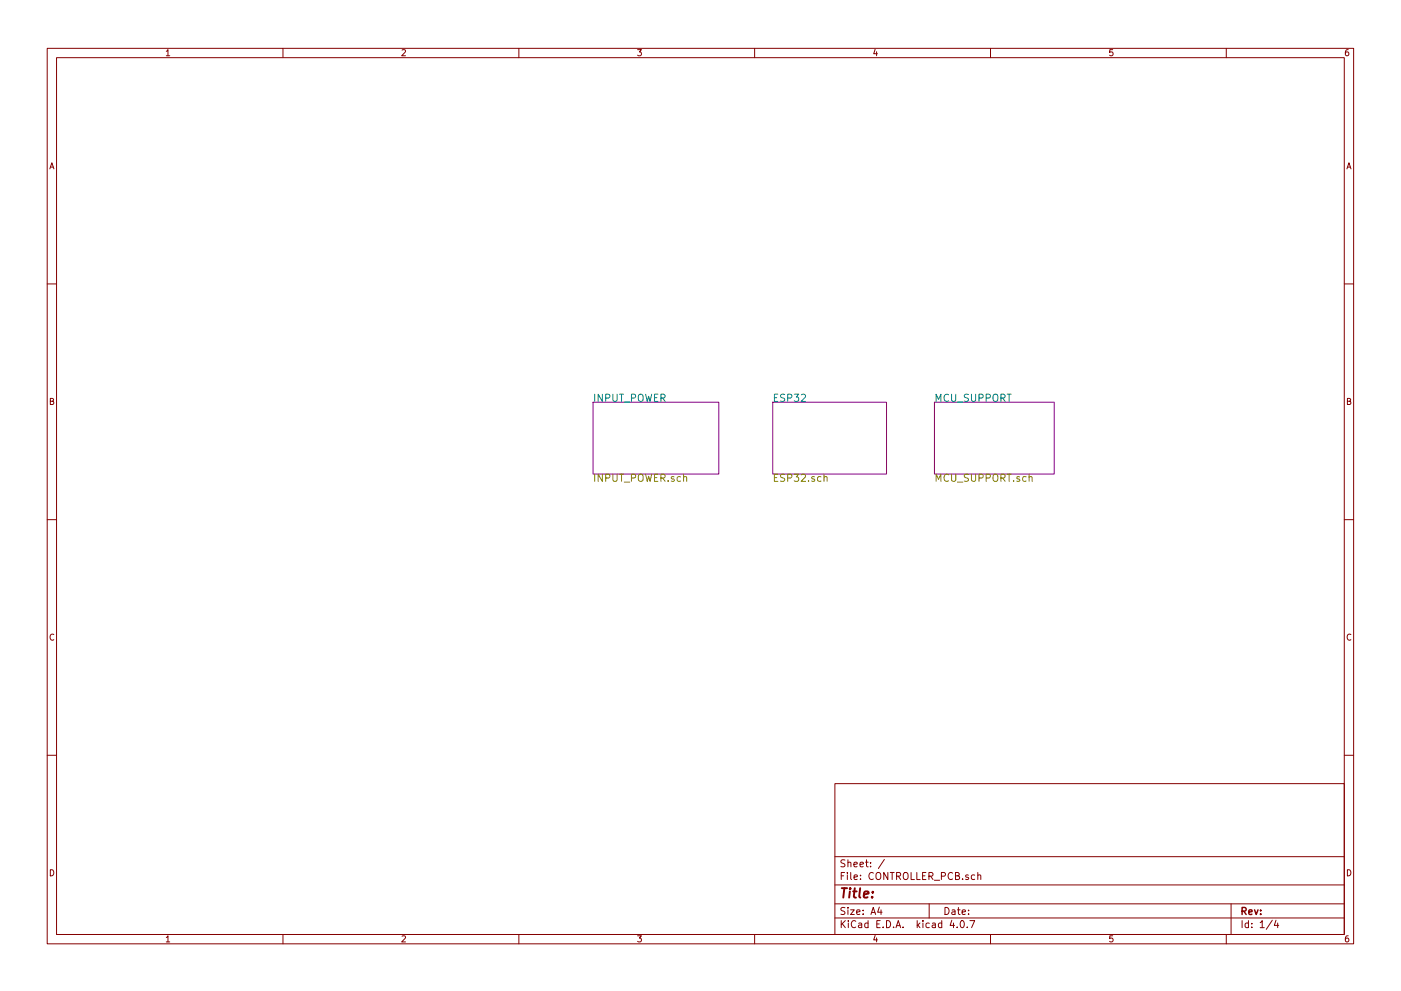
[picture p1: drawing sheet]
<svg xmlns="http://www.w3.org/2000/svg" width="297mm" height="210mm" viewBox="0 0 297 210" stroke-linecap="round" stroke-linejoin="round" font-family="sans-serif">
<g fill="none" stroke="#840000" stroke-width=".21">
<path d="M10 10.3h277v189.9h-277zM12 12.2h273v186.1h-273zM35.3 10.9l.3-.4v1.3M35.3 11.8h.7M60 10.3v1.9M85.2 10.6l.5-.1 .3 .4-.8 .9h.8M110 10.3v1.9M135.2 10.5h.8l-.4 .5 .3 .1 .1 .2-.1 .4-.2 .1-.5-.1M160 10.3v1.9M185.5 10.5l-.3 .9h.8M185.9 11v.8M210 10.3v1.9"/>
<path d="M235.9 10.5h-.6v.6h.6l.1 .5-.3 .2-.4-.1M260 10.3v1.9M285.9 10.5l-.4 .1-.2 .2-.1 .8 .3 .2 .4-.1 .1-.4-.1-.2-.4-.1-.3 .3M10.6 35.8l.4-1.3 .4 1.3M10.7 35.5h.6M285.6 35.8l.4-1.3 .4 1.3M285.7 35.5h.6M10 60.2h2M285 60.2h2M10.7 85.1h.5l.1-.5-.6-.1v1.3h.5l.2-.4-.3-.3M285.7 85.1h.5l.1-.5-.6-.1v1.3h.5l.2-.4-.3-.3M10 110.3h2"/>
<path d="M285 110.3h2M11.4 134.6a.58 .58 0 0 0-.8 .6 .58 .58 0 0 0 .8 .5M286.4 134.6a.58 .58 0 0 0-.8 .6 .58 .58 0 0 0 .8 .5M10 160.2h2M177 166.3h108v32h-108zM285 160.2h2M10.7 184.5a.65 .65 0 0 1 .7 .7 .65 .65 0 0 1-.7 .6zM35.3 198.9l.3-.4v1.3M35.3 199.8h.7M60 198.3v1.9M85.2 198.6l.5-.1 .3 .4-.8 .9h.8M110 198.3v1.9"/>
<path d="M135.2 198.5h.8l-.4 .5 .3 .1 .1 .2-.1 .4-.2 .1-.5-.1M160 198.3v1.9M177 194.8h108M177 191.8h108M177 187.8h108M177 181.8h108M178.4 195.3v1.5M178.4 185.8h.5M178.6 196l.6 .8M179.1 185.1h-.7v1.5M179.1 192.6l-.5-.1-.3 .3 .1 .3 .7 .4v.4l-.2 .1-.6-.1M179.1 182.5l-.5-.1-.3 .3 .1 .3 .7 .4v.4l-.2 .1-.6-.1"/>
<path d="M179.2 195.3l-.8 .9M179.7 185.1v.2M179.7 185.6v1M179.8 192.5v.2M179.8 183.1l.2-.2 .4 .1v.9M179.8 182.4v1.5M179.8 193v1M179.9 195.3v.2M179.9 195.8v1M180.3 193h.8l-.8 1h.8M180.4 185.1v1.3l.2 .2M181.1 183.4l.7-.1-.1-.3-.4-.1-.2 .2v.7h.6"/>
<path d="M181.1 186.1l.7-.1-.1-.3-.4-.1-.2 .2 .1 .7h.5M181.4 195.5a.71 .71 0 0 0-1 .5 .71 .71 0 0 0 .8 .8l.2-.1M181.6 193.5l.7-.1v-.3l-.4-.1-.3 .2 .1 .7h.6M182.1 195.9h.6v.9M182.3 183.4l.8-.1-.1-.3-.4-.1-.3 .2 .1 .7h.6M182.4 186.5v.1M182.4 185.7v.1M182.7 196.2l-.7 .3 .2 .3 .5-.1M183 193.9v.1M183 193.1v.1M183.5 182.9h.6M183.7 182.4v1.3l.4 .2"/>
<path d="M184 195.9l-.4-.1-.3 .3 .1 .6 .2 .1 .4-.1M184 195.3v1.5M184.6 183.8v.1M184.6 183v.1M184.7 194l.4-1.5 .5 1.5M184.8 193.6h.7M185.2 185.3a.71 .71 0 0 0-1 .5 .71 .71 0 0 0 .7 .8l.3-.1M185.5 198.5l-.3 .9h.8M185.8 185.3l.3-.2a.53 .53 0 0 1 .6 .5v.5a.51 .51 0 0 1-.7 .4 1.05 1.05 0 0 1-.2-1.2zM185.9 199v.8M185.9 196h.5M186.4 192.5l-.3 1h.9"/>
<path d="M186.6 195.3h-.7v1.5h.7M186.8 193v1M187.2 196.7v.1M187.5 182.3l-1.3 2M188 195.3a.76 .76 0 0 1 .8 .8 .76 .76 0 0 1-.8 .7zM188.2 185.1v1.5l-.8-1.5v1.5M188.7 185.1h.9M189.2 185.1v1.5M189.5 196.7v.1M190 196.8l.4-1.5 .6 1.5M190.1 185.9l.7-.1 .2-.2-.1-.3-.2-.2h-.6v1.5M190.1 196.4h.7"/>
<path d="M190.4 185.9l.6 .7M191.5 196.7v.1M191.6 185.3l.3-.2a.53 .53 0 0 1 .6 .5v.5a.51 .51 0 0 1-.8 .4 1.05 1.05 0 0 1-.1-1.2zM193.2 185.1v1.5h.7M194.4 185.1v1.5h.7M194.5 195.3v1.5M194.6 196.3l.4 .5M195 195.8l-.5 .6M195.6 185.8h.5M195.7 195.3v.2M195.7 195.8v1M196.3 185.1h-.7v1.5h.7"/>
<path d="M197 185.9l.7-.1 .1-.2-.1-.3-.2-.2h-.5v1.5M197 191.8v3M197 195.9l-.4-.1-.3 .3 .1 .6 .2 .1 .4-.1M197.3 185.9l.5 .7M197.7 195.9h.6v.9M198.1 186.8h1.1M198.3 196.2l-.7 .3 .2 .3 .5-.1M199.6 185.9l.7-.1 .2-.2-.1-.3-.2-.2h-.6v1.5M199.7 195.9l-.5-.1-.2 .3v.6l.2 .1 .5-.1M199.7 195.3v1.5M200.4 192.5a.76 .76 0 0 1 .8 .8 .76 .76 0 0 1-.8 .7zM201.8 195.2l-.4 1.1h1"/>
<path d="M201.9 193.1h.5l.1 .9M202 185.3a.71 .71 0 0 0-1 .5 .71 .71 0 0 0 .7 .8l.3-.1M202.2 195.8v1M202.5 193.4l-.7 .3 .2 .3 .5-.1M202.6 185.8l.7-.1v-.4l-.2-.2h-.5v1.5h.6l.2-.1 .1-.4-.4-.3M202.9 196.7v.1M203 193h.6M203.2 192.5v1.3l.4 .2M203.8 195.4l.1-.1a.8 .8 0 0 1 .6 .8 .8 .8 0 0 1-.6 .7 .97 .97 0 0 1-.1-1.4zM204 193.5l.7-.1-.1-.3-.4-.1-.2 .2 .1 .7h.5M204.1 186.5v.1M205.1 196.7v.1"/>
<path d="M205.3 185.7l-.3-.1-.3 .2 .1 .2 .5 .2v.3h-.6M205.4 193.9v.1M205.4 193.1v.1M205.6 195.3h1.1l-.7 1.5M206.7 185.7l-.5-.1-.3 .3 .1 .6 .2 .1 .5-.1M207.3 185.7l.2-.1 .4 .1v.9M207.3 185.1v1.5M210 198.3v1.9M235.9 198.5h-.6v.7l.6-.1 .1 .5-.3 .2-.4-.1M260 198.3v1.9M261 191.8v6.5M263.3 195.3v1.5"/>
<path d="M264.7 195.9l-.4-.1-.3 .3 .1 .6 .2 .1 .4-.1M264.7 195.3v1.5M265.4 196.7v.1M265.4 195.9v.1M267.2 195.8l.4-.5v1.5M267.2 196.8h.8M269.7 195.2l-1.2 2M270.5 195.2l-.3 1.1h.9M270.9 195.8v1M285.7 184.5a.65 .65 0 0 1 .7 .7 .65 .65 0 0 1-.7 .6zM285.9 198.5l-.4 .1-.2 .3-.1 .7 .3 .2 .4-.1 .1-.4-.1-.2-.4-.1-.3 .3"/>
</g>
<path d="M263.3 193.3l.8-.1 .1-.2-.1-.3-.2-.2h-.6v1.5M263.7 193.3l.5 .7M264.8 193.5l.7-.1-.1-.3-.4-.1-.2 .2v.7h.6M266 193l.3 1 .4-1M267.3 193.9v.1M267.3 193.1v.1" fill="none" stroke="#840000" stroke-width=".3"/>
<path d="M178.5 188.4h1.1M179 188.4l-.2 2M180.2 189.1l-.2 1.3M180.3 188.4l-.1 .2 .2-.1-.1-.1-.1 .2M180.9 189.1h.7M181.2 188.4l-.2 1.8 .1 .1 .4 .1M182.4 188.4l-.2 1.8 .2 .2M183.2 189.8l.9-.2v-.4l-.6-.1-.3 .3v.9h.7M184.9 190.3v.1M185.1 189.2l-.1 .2-.1-.1 .2-.1-.1 .2" fill="none" stroke="#840000" stroke-width=".41"/>
<path d="M125.7 85.3h26.7v15.3h-26.7zM163.8 85.3h24.2v15.3h-24.2zM198.1 85.3h25.4v15.3h-25.4z" fill="none" stroke="#840084" stroke-width=".21"/>
<g fill="none" stroke="#008484" stroke-width=".21">
<path d="M126.1 83.6v1.6M127.7 83.6v1.6l-.9-1.6v1.6M128.4 84.4h.8l.1-.3-.1-.3-.2-.2h-.6v1.6M129.9 83.6v1.3l.4 .3h.2l.3-.3v-1.3M131.3 83.6h.9M131.8 83.6v1.6M132.4 85.3h1.1M133.9 84.4h.7l.2-.3-.1-.3-.2-.2h-.6v1.6M135.6 83.7a.5 .5 0 0 1 .5 0 .5 .5 0 0 1 .2 .4v.9l-.3 .2a.53 .53 0 0 1-.7-.5v-.6zM136.9 83.6l.3 1.6 .3-1.1 .3 1.1 .4-1.6M138.8 84.4h.5M139.5 83.6h-.7v1.6h.7"/>
<path d="M140.1 84.4h.8l.1-.3-.1-.3-.2-.2h-.6v1.6M140.5 84.4l.5 .8M164.2 84.4h.5M164.9 83.6h-.7v1.6h.7M166.4 83.7l-.6-.1-.3 .3 .1 .4 .7 .3v.4l-.2 .2-.6-.1M167 84.4h.7l.2-.3-.1-.3-.2-.2h-.6v1.6M168.4 83.6h.9l-.5 .6 .5 .3v.5l-.3 .2-.6-.2M169.9 83.8l.6-.2 .3 .5-1 1.1h1M198.5 85.2v-1.6l.5 1.1 .5-1.1v1.6M201.1 83.8a.72 .72 0 0 0-1 .5 .72 .72 0 0 0 .7 .9l.3-.2M201.8 83.6v1.3l.3 .3h.2l.3-.3v-1.3M203 85.3h1.2"/>
<path d="M205.3 83.7l-.6-.1-.2 .2v.4l.7 .3 .1 .4-.3 .3-.6-.1M206 83.6v1.3l.3 .3h.3l.3-.3v-1.3M207.6 84.4h.7l.2-.3-.1-.3-.2-.2h-.6v1.6M209.1 84.4h.7l.2-.3-.1-.3-.2-.2h-.6v1.6M210.8 83.7a.5 .5 0 0 1 .5 0 .5 .5 0 0 1 .3 .4l-.1 .9-.3 .2a.53 .53 0 0 1-.7-.5v-.6zM212.2 84.4h.8l.1-.3-.1-.3-.2-.2h-.6v1.6M212.6 84.4l.5 .8M213.5 83.6h.9M214 83.6v1.6"/>
</g>
<g fill="none" stroke="#848400" stroke-width=".21">
<path d="M126.1 100.6v1.5M127.7 100.6v1.5l-.9-1.5v1.5M128.4 101.4l.8-.1 .1-.2-.1-.3-.2-.2h-.6v1.5M129.9 100.6v1.2l.4 .3h.2l.3-.3v-1.2M131.3 100.6h.9M131.8 100.6v1.5M132.4 102.3h1.1M133.9 101.4l.7-.1 .2-.2-.1-.3-.2-.2h-.6v1.5M135.4 100.8a.5 .5 0 0 1 .6-.2 .5 .5 0 0 1 .3 .5v.8l-.3 .2a.53 .53 0 0 1-.7-.5zM136.9 100.6l.3 1.5 .3-1.1 .3 1.1 .4-1.5M138.8 101.3h.5M139.5 100.6h-.7v1.5h.7"/>
<path d="M140.1 101.4l.8-.1 .1-.2-.1-.3-.2-.2h-.6v1.5M140.5 101.4l.5 .7M141.7 102v.1M142.9 101.2l-.4-.1-.2 .2 .1 .2 .5 .2v.4h-.6M144.3 101.2l-.4-.1-.3 .3 .1 .7h.6M144.9 101.3l.1-.1a.36 .36 0 0 1 .6 .1v.8M144.9 100.6v1.5M164.2 101.3h.5M164.9 100.6h-.7v1.5h.7M166.4 100.7l-.6-.1-.3 .3 .1 .4 .7 .2v.5l-.2 .1h-.6M167 101.4l.7-.1 .2-.2-.1-.3-.2-.2h-.6v1.5M168.4 100.6h.9l-.5 .6 .5 .3v.5l-.3 .1-.6-.1"/>
<path d="M169.9 100.8l.6-.2 .3 .4-1 1.1h1M171.4 102v.1M172.7 101.2l-.4-.1-.2 .2 .1 .2 .5 .2v.4h-.6M174.1 101.2l-.5-.1-.3 .3 .2 .7h.6M174.7 101.3l.1-.1a.36 .36 0 0 1 .6 .1v.8M174.7 100.6v1.5M198.5 102.1v-1.5l.5 1.1 .5-1.1v1.5M201.1 100.8a.72 .72 0 0 0-1 .4 .72 .72 0 0 0 .7 .9l.3-.1M201.8 100.6v1.2l.3 .3h.2l.3-.3v-1.2M203 102.3h1.2M205.3 100.7l-.6-.1-.2 .2v.4l.7 .3 .1 .3-.3 .3h-.6M206 100.6v1.2l.3 .3h.3l.3-.3v-1.2"/>
<path d="M207.6 101.4l.7-.1 .2-.2-.1-.3-.2-.2h-.6v1.5M209.1 101.4l.7-.1 .2-.2-.1-.3-.2-.2h-.6v1.5M210.6 100.8a.5 .5 0 0 1 .6-.2 .5 .5 0 0 1 .4 .5l-.1 .8-.3 .2a.53 .53 0 0 1-.7-.5zM212.2 101.4l.8-.1 .1-.2-.1-.3-.2-.2h-.6v1.5M212.6 101.4l.5 .7M213.5 100.6h.9M214 100.6v1.5M214.9 102v.1M216.2 101.2l-.4-.1-.2 .2v.2l.6 .2v.4h-.6M217.6 101.2l-.5-.1-.3 .3 .2 .7h.6M218.2 101.3l.1-.1a.36 .36 0 0 1 .5 .1v.8M218.2 100.6v1.5"/>
</g>
</svg>
